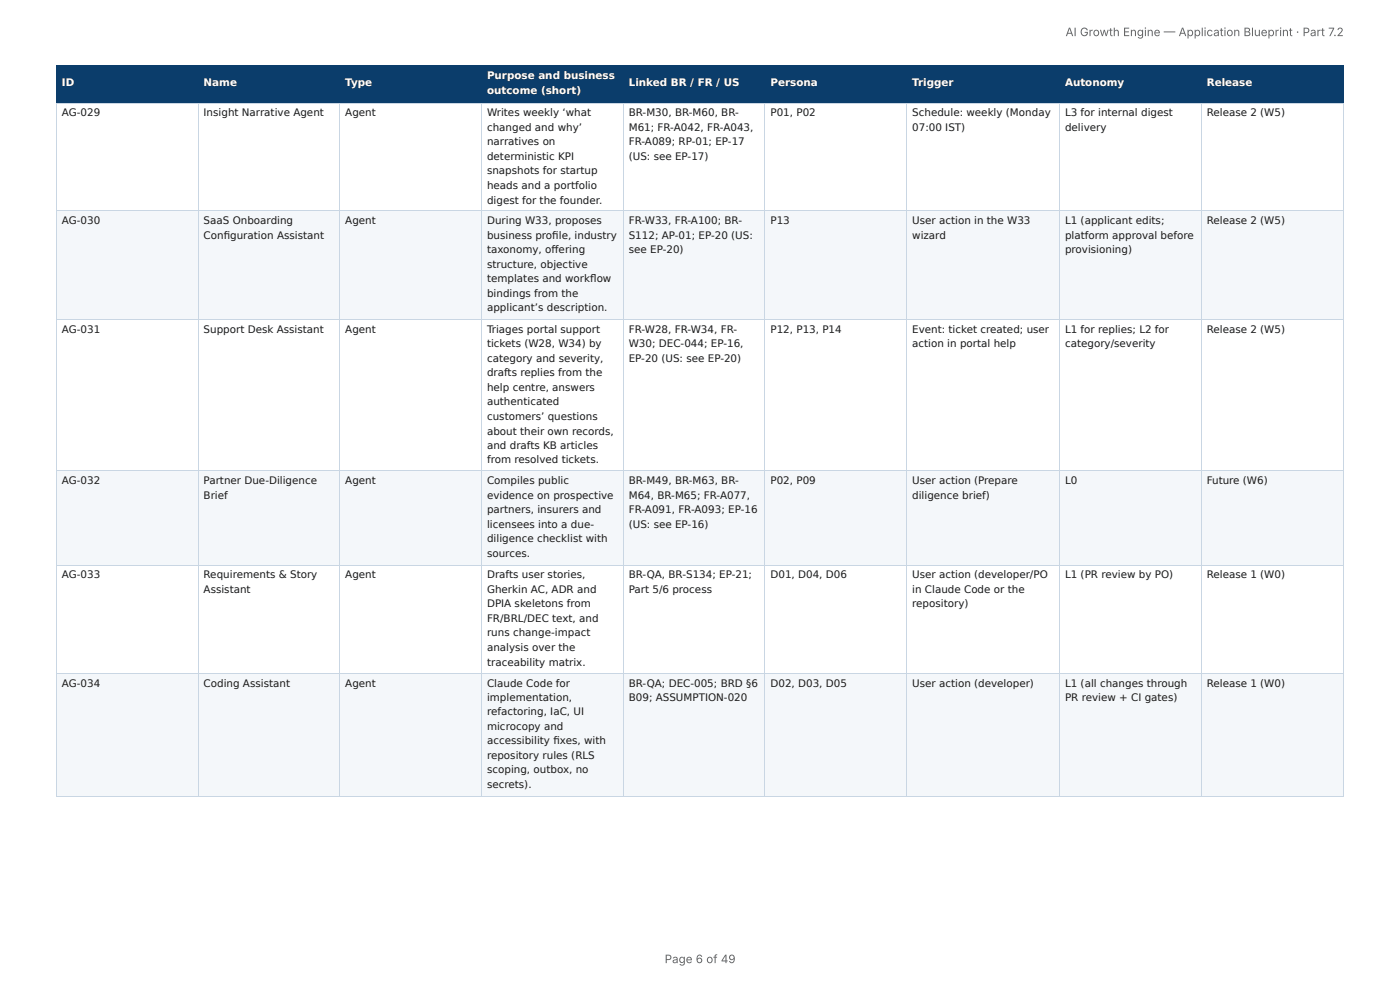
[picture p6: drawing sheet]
<svg xmlns="http://www.w3.org/2000/svg" width="297mm" height="210mm" viewBox="0 0 297 210" stroke-linecap="round" stroke-linejoin="round" font-family="sans-serif">
<defs><g id="words">
<g font-size="2.5" fill="#666">
<text x="226.3" y="7.7">AI Growth Engine — Application Blueprint · Part 7.2</text>
<text x="141.2" y="204.5">Page 6 of 49</text>
</g>
<g font-size="2.2" fill="#fff">
<text x="103.4" y="16.8">Purpose and business</text>
<text x="13.1" y="18.3">ID</text>
<text x="43.2" y="18.3">Name</text>
<text x="73.3" y="18.3">Type</text>
<text x="103.4" y="19.9">outcome (short)</text>
<text x="133.5" y="18.3">Linked BR / FR / US</text>
<text x="163.6" y="18.3">Persona</text>
<text x="193.7" y="18.3">Trigger</text>
<text x="226.2" y="18.3">Autonomy</text>
<text x="256.3" y="18.3">Release</text>
</g>
<g font-size="2.2" fill="#1a1a1a">
<text x="13.1" y="24.7">AG-029</text>
<text x="43.2" y="24.7">Insight Narrative Agent</text>
<text x="73.3" y="24.7">Agent</text>
<text x="103.4" y="24.7">Writes weekly ‘what</text>
<text x="103.4" y="27.8">changed and why’</text>
<text x="133.5" y="24.7">BR-M30, BR-M60, BR-</text>
<text x="133.5" y="27.8">M61; FR-A042, FR-A043,</text>
<text x="163.6" y="24.7">P01, P02</text>
<text x="193.7" y="24.7">Schedule: weekly (Monday</text>
<text x="193.7" y="27.8">07:00 IST)</text>
<text x="226.2" y="24.7">L3 for internal digest</text>
<text x="226.2" y="27.8">delivery</text>
<text x="256.3" y="24.7">Release 2 (W5)</text>
<text x="103.4" y="30.9">narratives on</text>
<text x="103.4" y="34">deterministic KPI</text>
<text x="133.5" y="30.9">FR-A089; RP-01; EP-17</text>
<text x="133.5" y="34">(US: see EP-17)</text>
<text x="103.4" y="37">snapshots for startup</text>
<text x="103.4" y="40.1">heads and a portfolio</text>
<text x="13.1" y="47.6">AG-030</text>
<text x="43.2" y="47.6">SaaS Onboarding</text>
<text x="73.3" y="47.6">Agent</text>
<text x="103.4" y="43.2">digest for the founder.</text>
<text x="103.4" y="47.6">During W33, proposes</text>
<text x="133.5" y="47.6">FR-W33, FR-A100; BR-</text>
<text x="163.6" y="47.6">P13</text>
<text x="193.7" y="47.6">User action in the W33</text>
<text x="226.2" y="47.6">L1 (applicant edits;</text>
<text x="256.3" y="47.6">Release 2 (W5)</text>
<text x="43.2" y="50.6">Confi guration Assistant</text>
<text x="103.4" y="50.6">business profi le, industry</text>
<text x="103.4" y="53.7">taxonomy, off ering</text>
<text x="133.5" y="50.6">S112; AP-01; EP-20 (US:</text>
<text x="133.5" y="53.7">see EP-20)</text>
<text x="193.7" y="50.6">wizard</text>
<text x="226.2" y="50.6">platform approval before</text>
<text x="226.2" y="53.7">provisioning)</text>
<text x="103.4" y="56.8">structure, objective</text>
<text x="103.4" y="59.9">templates and workfl ow</text>
<text x="103.4" y="63">bindings from the</text>
<text x="13.1" y="70.6">AG-031</text>
<text x="43.2" y="70.6">Support Desk Assistant</text>
<text x="73.3" y="70.6">Agent</text>
<text x="103.4" y="66.1">applicant’s description.</text>
<text x="103.4" y="70.6">Triages portal support</text>
<text x="133.5" y="70.6">FR-W28, FR-W34, FR-</text>
<text x="163.6" y="70.6">P12, P13, P14</text>
<text x="193.7" y="70.6">Event: ticket created; user</text>
<text x="226.2" y="70.6">L1 for replies; L2 for</text>
<text x="256.3" y="70.6">Release 2 (W5)</text>
<text x="103.4" y="73.7">tickets (W28, W34) by</text>
<text x="103.4" y="76.8">category and severity,</text>
<text x="133.5" y="73.7">W30; DEC-044; EP-16,</text>
<text x="133.5" y="76.8">EP-20 (US: see EP-20)</text>
<text x="193.7" y="73.7">action in portal help</text>
<text x="226.2" y="73.7">category/severity</text>
<text x="103.4" y="79.9">drafts replies from the</text>
<text x="103.4" y="83">help centre, answers</text>
<text x="103.4" y="86.1">authenticated</text>
<text x="103.4" y="89.2">customers’ questions</text>
<text x="103.4" y="92.3">about their own records,</text>
<text x="103.4" y="95.4">and drafts KB articles</text>
<text x="103.4" y="98.3">from resolved tickets.</text>
<text x="13.1" y="102.8">AG-032</text>
<text x="43.2" y="102.8">Partner Due-Diligence</text>
<text x="43.2" y="105.9">Brief</text>
<text x="73.3" y="102.8">Agent</text>
<text x="103.4" y="102.8">Compiles public</text>
<text x="103.4" y="105.9">evidence on prospective</text>
<text x="133.5" y="102.8">BR-M49, BR-M63, BR-</text>
<text x="133.5" y="105.9">M64, BR-M65; FR-A077,</text>
<text x="163.6" y="102.8">P02, P09</text>
<text x="193.7" y="102.8">User action (Prepare</text>
<text x="193.7" y="105.9">diligence brief)</text>
<text x="226.2" y="102.8">L0</text>
<text x="256.3" y="102.8">Future (W6)</text>
<text x="103.4" y="109">partners, insurers and</text>
<text x="103.4" y="112.1">licensees into a due-</text>
<text x="133.5" y="109">FR-A091, FR-A093; EP-16</text>
<text x="133.5" y="112.1">(US: see EP-16)</text>
<text x="103.4" y="115.2">diligence checklist with</text>
<text x="103.4" y="118.2">sources.</text>
<text x="13.1" y="122.8">AG-033</text>
<text x="43.2" y="122.8">Requirements &amp; Story</text>
<text x="43.2" y="125.9">Assistant</text>
<text x="73.3" y="122.8">Agent</text>
<text x="103.4" y="122.8">Drafts user stories,</text>
<text x="103.4" y="125.9">Gherkin AC, ADR and</text>
<text x="133.5" y="122.8">BR-QA, BR-S134; EP-21;</text>
<text x="133.5" y="125.9">Part 5/6 process</text>
<text x="163.6" y="122.8">D01, D04, D06</text>
<text x="193.7" y="122.8">User action (developer/PO</text>
<text x="193.7" y="125.9">in Claude Code or the</text>
<text x="226.2" y="122.8">L1 (PR review by PO)</text>
<text x="256.3" y="122.8">Release 1 (W0)</text>
<text x="103.4" y="129">DPIA skeletons from</text>
<text x="193.7" y="129">repository)</text>
<text x="103.4" y="132">FR/BRL/DEC text, and</text>
<text x="103.4" y="135.1">runs change-impact</text>
<text x="103.4" y="138.2">analysis over the</text>
<text x="103.4" y="141.3">traceability matrix.</text>
<text x="13.1" y="145.9">AG-034</text>
<text x="43.2" y="145.9">Coding Assistant</text>
<text x="73.3" y="145.9">Agent</text>
<text x="103.4" y="145.9">Claude Code for</text>
<text x="103.4" y="148.9">implementation,</text>
<text x="133.5" y="145.9">BR-QA; DEC-005; BRD §6</text>
<text x="133.5" y="148.9">B09; ASSUMPTION-020</text>
<text x="163.6" y="145.9">D02, D03, D05</text>
<text x="193.7" y="145.9">User action (developer)</text>
<text x="226.2" y="145.9">L1 (all changes through</text>
<text x="226.2" y="148.9">PR review + CI gates)</text>
<text x="256.3" y="145.9">Release 1 (W0)</text>
<text x="103.4" y="151.8">refactoring, IaC, UI</text>
<text x="103.4" y="154.9">microcopy and</text>
<text x="103.4" y="158">accessibility fi xes, with</text>
<text x="103.4" y="161.1">repository rules (RLS</text>
<text x="103.4" y="164.2">scoping, outbox, no</text>
<text x="103.4" y="167.3">secrets).</text>
</g>
</g></defs>
<g fill="#0b3d6b">
<path d="M12.1 14h30.1v7.8h-30.1z"/>
<path d="M42.2 14h30.1v7.8h-30.1z"/>
<path d="M72.3 14h30.1v7.8h-30.1z"/>
<path d="M102.4 14h30.1v7.8h-30.1z"/>
<path d="M132.5 14h30.1v7.8h-30.1z"/>
<path d="M162.6 14h30v7.8h-30z"/>
<path d="M192.6 14h32.4v7.8h-32.4z"/>
<path d="M225 14h30.1v7.8h-30.1z"/>
<path d="M255.1 14h30.3v7.8h-30.3z"/>
</g>
<g fill="#f4f7fa">
<path d="M12.1 44.9h30.1v23.1h-30.1z"/>
<path d="M42.2 44.9h30.1v23.1h-30.1z"/>
<path d="M72.3 44.9h30.1v23.1h-30.1z"/>
<path d="M102.4 44.9h30.1v23.1h-30.1z"/>
<path d="M132.5 44.9h30.1v23.1h-30.1z"/>
<path d="M162.6 44.9h30v23.1h-30z"/>
<path d="M192.6 44.9h32.4v23.1h-32.4z"/>
<path d="M225 44.9h30.1v23.1h-30.1z"/>
<path d="M255.1 44.9h30.3v23.1h-30.3z"/>
<path d="M12.1 100.1h30.1v20h-30.1z"/>
<path d="M42.2 100.1h30.1v20h-30.1z"/>
<path d="M72.3 100.1h30.1v20h-30.1z"/>
<path d="M102.4 100.1h30.1v20h-30.1z"/>
<path d="M132.5 100.1h30.1v20h-30.1z"/>
<path d="M162.6 100.1h30v20h-30z"/>
<path d="M192.6 100.1h32.4v20h-32.4z"/>
<path d="M225 100.1h30.1v20h-30.1z"/>
<path d="M255.1 100.1h30.3v20h-30.3z"/>
<path d="M12.1 143h30.1v26.1h-30.1z"/>
<path d="M42.2 143h30.1v26.1h-30.1z"/>
<path d="M72.3 143h30.1v26.1h-30.1z"/>
<path d="M102.4 143h30.1v26.1h-30.1z"/>
<path d="M132.5 143h30.1v26.1h-30.1z"/>
<path d="M162.6 143h30v26.1h-30z"/>
<path d="M192.6 143h32.4v26.1h-32.4z"/>
<path d="M225 143h30.1v26.1h-30.1z"/>
<path d="M255.1 143h30.3v26.1h-30.3z"/>
</g>
<path d="M11.9 13.9h273.5M12 13.8v8.2M42.1 13.8v8.2M72.2 13.8v8.2M102.3 13.8v8.2M132.4 13.8v8.2M162.4 13.8v8.2M192.5 13.8v8.2M225.1 13.8v8.2M255.2 13.8v8.2M285.3 13.8v8.2M11.9 21.9h273.5" fill="none" stroke="#0b3d6b" stroke-width=".21"/>
<g fill="none" stroke="#c9d6e3" stroke-width=".21">
<path d="M11.9 21.9h273.5M12 22v147.1M42.1 22v147.1M72.2 22v147.1M102.3 22v147.1M132.4 22v147.1M162.4 22v147.1M192.5 22v147.1M225.1 22v147.1M255.2 22v147.1M285.3 22v147.1M11.9 44.8h273.5"/>
<path d="M11.9 67.9h273.5M11.9 100h273.5M11.9 120h273.5M11.9 143.1h273.5M11.9 169h273.5"/>
</g>
<use href="#words"/>
</svg>
